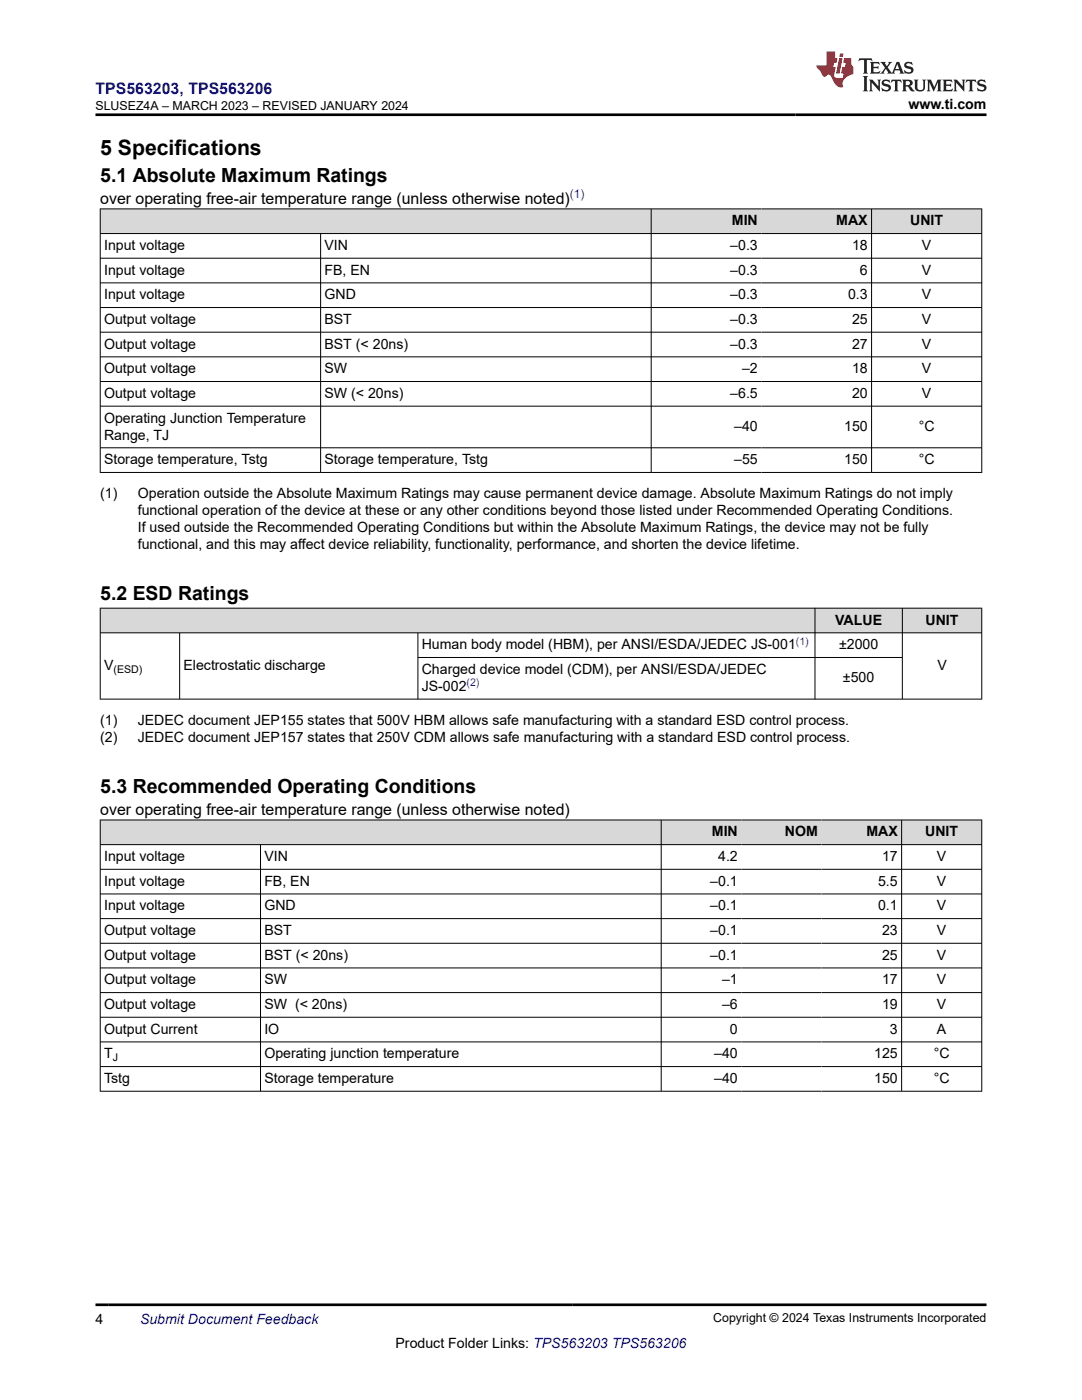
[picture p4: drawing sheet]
<svg xmlns="http://www.w3.org/2000/svg" width="216mm" height="279mm" viewBox="0 0 216 279" stroke-linecap="round" stroke-linejoin="round" font-family="sans-serif">
<defs><g id="words">
<text font-size="4.2" x="20" y="30.9">5 Specifications</text>
<g font-size="3.9">
<text x="20" y="36.3">5.1 Absolute Maximum Ratings</text>
<text x="20" y="119.7">5.2 ESD Ratings</text>
<text x="20" y="158.2">5.3 Recommended Operating Conditions</text>
</g>
<text font-size="3.2" fill="#00f" x="19" y="18.7">TPS563203, TPS563206</text>
<g font-size="3.2">
<text x="20" y="40.6">over operating free-air temperature range (unless otherwise noted)</text>
<text x="20" y="162.6">over operating free-air temperature range (unless otherwise noted)</text>
</g>
<g font-size="2.8">
<text x="181.3" y="21.8">www.ti.com</text>
<text x="146" y="45">MIN</text>
<text x="166.9" y="45">MAX</text>
<text x="181.6" y="45">UNIT</text>
<text x="20.8" y="49.9">Input voltage</text>
<text x="64.7" y="49.9">VIN</text>
<text x="145.7" y="49.9">–0.3</text>
<text x="170" y="49.9">18</text>
<text x="184" y="49.9">V</text>
<text x="20.8" y="54.8">Input voltage</text>
<text x="20.8" y="59.7">Input voltage</text>
<text x="64.7" y="54.8">FB, EN</text>
<text x="64.7" y="59.7">GND</text>
<text x="145.7" y="54.8">–0.3</text>
<text x="145.7" y="59.7">–0.3</text>
<text x="169.2" y="59.7">0.3</text>
<text x="171.6" y="54.8">6</text>
<text x="184" y="54.8">V</text>
<text x="184" y="59.7">V</text>
<text x="20.8" y="64.6">Output voltage</text>
<text x="64.7" y="64.6">BST</text>
<text x="145.7" y="64.6">–0.3</text>
<text x="170" y="64.6">25</text>
<text x="184" y="64.6">V</text>
<text x="20.8" y="69.6">Output voltage</text>
<text x="64.7" y="69.6">BST (&lt; 20ns)</text>
<text x="145.7" y="69.6">–0.3</text>
<text x="170" y="69.6">27</text>
<text x="184" y="69.6">V</text>
<text x="20.8" y="74.5">Output voltage</text>
<text x="64.7" y="74.5">SW</text>
<text x="148.1" y="74.5">–2</text>
<text x="170" y="74.5">18</text>
<text x="184" y="74.5">V</text>
<text x="20.8" y="79.4">Output voltage</text>
<text x="64.7" y="79.4">SW (&lt; 20ns)</text>
<text x="145.7" y="79.4">–6.5</text>
<text x="170" y="79.4">20</text>
<text x="184" y="79.4">V</text>
<text x="20.8" y="84.3">Operating Junction Temperature</text>
<text x="20.8" y="87.7">Range, TJ</text>
<text x="146.5" y="86">–40</text>
<text x="168.4" y="86">150</text>
<text x="183.3" y="86">°C</text>
<text x="20.8" y="92.6">Storage temperature, Tstg</text>
<text x="64.7" y="92.6">Storage temperature, Tstg</text>
<text x="146.5" y="92.6">–55</text>
<text x="168.4" y="92.6">150</text>
<text x="183.3" y="92.6">°C</text>
<text x="20" y="99.4">(1)</text>
<text x="27.5" y="99.4">Operation outside the Absolute Maximum Ratings may cause permanent device damage. Absolute Maximum Ratings do not imply</text>
<text x="27.5" y="102.8">functional operation of the device at these or any other conditions beyond those listed under Recommended Operating Conditions.</text>
<text x="27.5" y="106.2">If used outside the Recommended Operating Conditions but within the Absolute Maximum Ratings, the device may not be fully</text>
<text x="27.5" y="109.6">functional, and this may affect device reliability, functionality, performance, and shorten the device lifetime.</text>
<text x="166.7" y="124.6">VALUE</text>
<text x="184.7" y="124.6">UNIT</text>
<text x="84.2" y="129.6">Human body model (HBM), per ANSI/ESDA/JEDEC JS-001</text>
<text x="167.4" y="129.6">±2000</text>
<text x="20.8" y="133.7">V</text>
<text x="36.6" y="133.7">Electrostatic discharge</text>
<text x="84.2" y="134.5">Charged device model (CDM), per ANSI/ESDA/JEDEC</text>
<text x="84.2" y="137.9">JS-002</text>
<text x="168.2" y="136.2">±500</text>
<text x="187" y="133.7">V</text>
<text x="20" y="144.7">(1)</text>
<text x="20" y="148.1">(2)</text>
<text x="27.5" y="144.7">JEDEC document JEP155 states that 500V HBM allows safe manufacturing with a standard ESD control process.</text>
<text x="27.5" y="148.1">JEDEC document JEP157 states that 250V CDM allows safe manufacturing with a standard ESD control process.</text>
<text x="142" y="166.9">MIN</text>
<text x="156.6" y="166.9">NOM</text>
<text x="172.9" y="166.9">MAX</text>
<text x="184.6" y="166.9">UNIT</text>
<text x="20.8" y="171.8">Input voltage</text>
<text x="52.7" y="171.8">VIN</text>
<text x="143.3" y="171.8">4.2</text>
<text x="176" y="171.8">17</text>
<text x="187" y="171.8">V</text>
<text x="20.8" y="176.8">Input voltage</text>
<text x="52.7" y="176.8">FB, EN</text>
<text x="141.7" y="176.8">–0.1</text>
<text x="175.2" y="176.8">5.5</text>
<text x="187" y="176.8">V</text>
<text x="20.8" y="181.7">Input voltage</text>
<text x="52.7" y="181.7">GND</text>
<text x="141.7" y="181.7">–0.1</text>
<text x="175.2" y="181.7">0.1</text>
<text x="187" y="181.7">V</text>
<text x="20.8" y="186.6">Output voltage</text>
<text x="20.8" y="191.5">Output voltage</text>
<text x="52.7" y="186.6">BST</text>
<text x="52.7" y="191.5">BST (&lt; 20ns)</text>
<text x="141.7" y="186.6">–0.1</text>
<text x="141.7" y="191.5">–0.1</text>
<text x="176" y="186.6">23</text>
<text x="176" y="191.5">25</text>
<text x="187" y="186.6">V</text>
<text x="187" y="191.5">V</text>
<text x="20.8" y="196.4">Output voltage</text>
<text x="52.7" y="196.4">SW</text>
<text x="144.1" y="196.4">–1</text>
<text x="176" y="196.4">17</text>
<text x="187" y="196.4">V</text>
<text x="20.8" y="201.4">Output voltage</text>
<text x="52.7" y="201.4">SW (&lt; 20ns)</text>
<text x="144.1" y="201.4">–6</text>
<text x="176" y="201.4">19</text>
<text x="187" y="201.4">V</text>
<text x="20.8" y="206.3">Output Current</text>
<text x="52.7" y="206.3">IO</text>
<text x="145.7" y="206.3">0</text>
<text x="177.6" y="206.3">3</text>
<text x="187" y="206.3">A</text>
<text x="20.8" y="211.2">T</text>
<text x="52.7" y="211.2">Operating junction temperature</text>
<text x="142.5" y="211.2">–40</text>
<text x="174.4" y="211.2">125</text>
<text x="186.3" y="211.2">°C</text>
<text x="20.8" y="216.1">Tstg</text>
<text x="52.7" y="216.1">Storage temperature</text>
<text x="142.5" y="216.1">–40</text>
<text x="174.4" y="216.1">150</text>
<text x="186.3" y="216.1">°C</text>
<text x="19" y="264.2">4</text>
<text x="78.9" y="269">Product Folder Links: TPS563203 TPS563206</text>
</g>
<text font-size="2.8" fill="#00f" x="27.9" y="264.2">Submit Document Feedback</text>
<g font-size="2.5">
<text x="19" y="21.9">SLUSEZ4A – MARCH 2023 – REVISED JANUARY 2024</text>
<text x="142.3" y="263.9">Copyright © 2024 Texas Instruments Incorporated</text>
</g>
<text font-size="2.4" fill="#00f" x="113.7" y="39.6">(1)</text>
<g font-size="2.1" fill="#00f">
<text x="158.8" y="128.6">(1)</text>
<text x="93.1" y="136.9">(2)</text>
</g>
<g font-size="2.1">
<text x="22.6" y="134.3">(ESD)</text>
<text x="22.5" y="211.8">J</text>
</g>
</g></defs>
<g fill="#d8d8d8">
<path d="M20 41.7h175.9v4.9h-175.9z" fill-rule="evenodd"/>
<path d="M20.1 41.8h109.8v4.7h-109.8z" fill-rule="evenodd"/>
<path d="M130 41.8h21.9v4.7h-21.9z" fill-rule="evenodd"/>
<path d="M151.9 41.8h22v4.7h-22z" fill-rule="evenodd"/>
<path d="M174 41.8h21.8v4.7h-21.8z" fill-rule="evenodd"/>
</g>
<g fill="none" stroke="#000" stroke-width=".2">
<path d="M19.9 41.7h176.1M19.9 46.6h176.1M19.9 51.5h176.1M19.9 56.5h176.1M20 41.6v52.8M64 46.6v47.8M129.9 41.6v52.8M173.9 41.6v52.8M195.9 41.6v52.8M19.9 61.4h176.1M19.9 66.3h176.1M19.9 71.2h176.1"/>
<path d="M19.9 76.1h176.1M19.9 81.1h176.1M19.9 89.4h176.1M19.9 94.3h176.1"/>
</g>
<g fill="#d8d8d8">
<path d="M20 121.4h175.9v4.9h-175.9z" fill-rule="evenodd"/>
<path d="M20.1 121.4h142.5v4.8h-142.5z" fill-rule="evenodd"/>
<path d="M162.7 121.4h17.3v4.8h-17.3z" fill-rule="evenodd"/>
<path d="M180.1 121.4h15.7v4.8h-15.7z" fill-rule="evenodd"/>
</g>
<path d="M19.9 121.4h176.1M19.9 126.3h176.1M19.9 139.5h176.1M20 121.3v18.3M35.8 126.3v13.3M83.4 126.3v13.3M83.4 131.2h96.7M162.6 121.3v18.3M180.1 121.3v18.3M195.9 121.3v18.3" fill="none" stroke="#000" stroke-width=".2"/>
<g fill="#d8d8d8">
<path d="M20 163.6h175.9v5h-175.9z" fill-rule="evenodd"/>
<path d="M20.1 163.7h111.8v4.8h-111.8z" fill-rule="evenodd"/>
<path d="M132 163.7h15.9v4.8h-15.9z" fill-rule="evenodd"/>
<path d="M147.9 163.7h16v4.8h-16z" fill-rule="evenodd"/>
<path d="M163.9 163.7h15.9v4.8h-15.9z" fill-rule="evenodd"/>
<path d="M180 163.7h15.8v4.8h-15.8z" fill-rule="evenodd"/>
</g>
<g fill="none" stroke="#000" stroke-width=".2">
<path d="M19.9 163.6h176.1M19.9 168.6h176.1M19.9 173.5h176.1M19.9 178.4h176.1M20 163.6v54.2M52 168.6v49.2M131.9 163.6v54.2M179.9 163.6v54.2M195.9 163.6v54.2M19.9 183.3h176.1M19.9 188.3h176.1M19.9 193.2h176.1"/>
<path d="M19.9 198.1h176.1M19.9 203h176.1M19.9 207.9h176.1M19.9 212.9h176.1M19.9 217.8h176.1"/>
</g>
<path d="M171.5 11.6l-.2 .6 .5-.2h.6v.1v2.2l-.2 .4h1l-.2-.4v-2.2v-.1h.5l.5 .2-.1-.6zM173.6 12.4l.2 .3v1.6l-.2 .4h1.9l.1-.6a1.08 1.08 0 0 1-1.3 .2v-.7h.6l.4 .2v-.7l-.4 .2h-.6v-.5l.2-.2a1 1 0 0 1 1 .3l-.1-.5zM175.7 12.4l.9 1.1-1 1.2h.9l-.2-.2 .5-.8 .4 .8-.2 .2h1.6l-.2-.2 .2-.5h.9l.1 .5-.1 .2h.9l-.2-.4-.8-1.9h-.5l-.9 2.1-.9-1.1 .9-1h-.8l.2 .2-.4 .6-.4-.6 .2-.2zM179 12.8l.4 1h-.7zM180.7 12.5a.65 .65 0 0 0-.2 .7 .65 .65 0 0 0 .6 .5l.6 .1 .1 .3a.79 .79 0 0 1-.7 .4 .79 .79 0 0 1-.7-.5l.1 .7 .2-.1a.93 .93 0 0 0 1.1 0 .93 .93 0 0 0 .4-.9 1.46 1.46 0 0 0-1.2-.6l-.1-.3a1.09 1.09 0 0 1 1.2 .2l-.2-.6-.1 .1-.5-.2zM172.2 15.2l.2 .4v2.2l-.2 .4h1l-.2-.4v-2.2l.2-.4zM173.4 15.9l.2 .4v1.5l-.2 .4h.8l-.3-.4 .1-1.3 1.6 1.8v-2l.2-.4h-.7l.1 .2 .1 1.1-1.2-1.3zM176.2 16a.65 .65 0 0 0-.2 .8 .65 .65 0 0 0 .6 .4l.6 .2 .1 .2a.79 .79 0 0 1-.7 .4 .79 .79 0 0 1-.7-.5l.1 .7 .2-.1a.93 .93 0 0 0 1.1 .1 .93 .93 0 0 0 .4-1 1.46 1.46 0 0 0-1.2-.5l-.1-.4a1.09 1.09 0 0 1 1.2 .2l-.1-.6-.2 .1-.5-.1zM177.9 15.9l-.1 .6a.63 .63 0 0 1 .8-.3v1.6l-.3 .4h1l-.2-.4v-1.6a.66 .66 0 0 1 .8 .3l-.1-.6zM180 15.9l.2 .4v1.5l-.2 .4h1l-.2-.2-.1-.7h.5l.1 .2a.79 .79 0 0 0 1.2 .6l-1-.9a.61 .61 0 0 0 .6-.6 .61 .61 0 0 0-.5-.7zM180.8 16.2h.1a.47 .47 0 0 1 .5 .1 .47 .47 0 0 1 .1 .5l-.1 .1-.7 .1zM182.3 15.9l.2 .2a2.27 2.27 0 0 0 .4 2 1.04 1.04 0 0 0 1.7-.7v-1.3l.2-.2h-.8l.2 .4v1.1a.6 .6 0 0 1-.6 .6 .6 .6 0 0 1-.6-.6v-1.1l.3-.4zM184.9 15.9l.2 .4v1.5l-.2 .4h.8l-.3-.4v-1.4l.9 1.9 .9-1.9v1.4l-.3 .4h1l-.2-.4v-1.5l.2-.4h-.8l-.7 1.5-.6-1.5zM188.1 15.9l.2 .4v1.5l-.2 .4h1.9l.1-.6a1.09 1.09 0 0 1-1.3 .2v-.7h.6l.4 .2v-.6l-.4 .2h-.6v-.6l.2-.1a1.01 1.01 0 0 1 1 .3l-.1-.6zM190.2 15.9l.3 .4v1.5l-.3 .4h.8l-.2-.4v-1.3l1.6 1.8v-2l.2-.4h-.7l.2 .2v1.1l-1.2-1.3zM192.8 15.9l-.1 .6a.63 .63 0 0 1 .8-.3v1.6l-.3 .4h1l-.2-.4v-1.6a.66 .66 0 0 1 .8 .3l-.1-.6zM195.2 16a.65 .65 0 0 0-.2 .8 .65 .65 0 0 0 .6 .4l.6 .2 .2 .2a.79 .79 0 0 1-.7 .4 .79 .79 0 0 1-.7-.5l.1 .7 .2-.1a.93 .93 0 0 0 1 .1 .93 .93 0 0 0 .5-1 1.46 1.46 0 0 0-1.3-.5v-.4a1.09 1.09 0 0 1 1.2 .2l-.2-.6-.2 .1-.5-.1z" fill="#231f20"/>
<path d="M164.9 10.3v2.7h-2l.1 .4 .8 1a.95 .95 0 0 0 1 .9 .59 .59 0 0 1 .5-.4 .59 .59 0 0 1 .5 .3l.4 .8a1.59 1.59 0 0 0 2.1 1.4 1.61 1.61 0 0 1 1-2.3l1-.3-.1-1.5a1.59 1.59 0 0 1-.3-1.7h-1.5l-.2 .9h.6l-.2 .9h-.5l-.2 .9v.3l.4 .1-.1 .9h-.7a.73 .73 0 0 1-1-.7l.3-1.5h-.5l.1-.9h.5l.2-.9h-.5v-1.3zM167.4 11.6l-.6 3.1h.7l.6-3.1zM167.6 10.7l-.1 .6h.7l.1-.6z" fill="#ed1c24"/>
<path d="M19 22.9h177.8M19 260.4h177.8" fill="none" stroke="#000" stroke-width=".53"/>
<use href="#words"/>
</svg>
